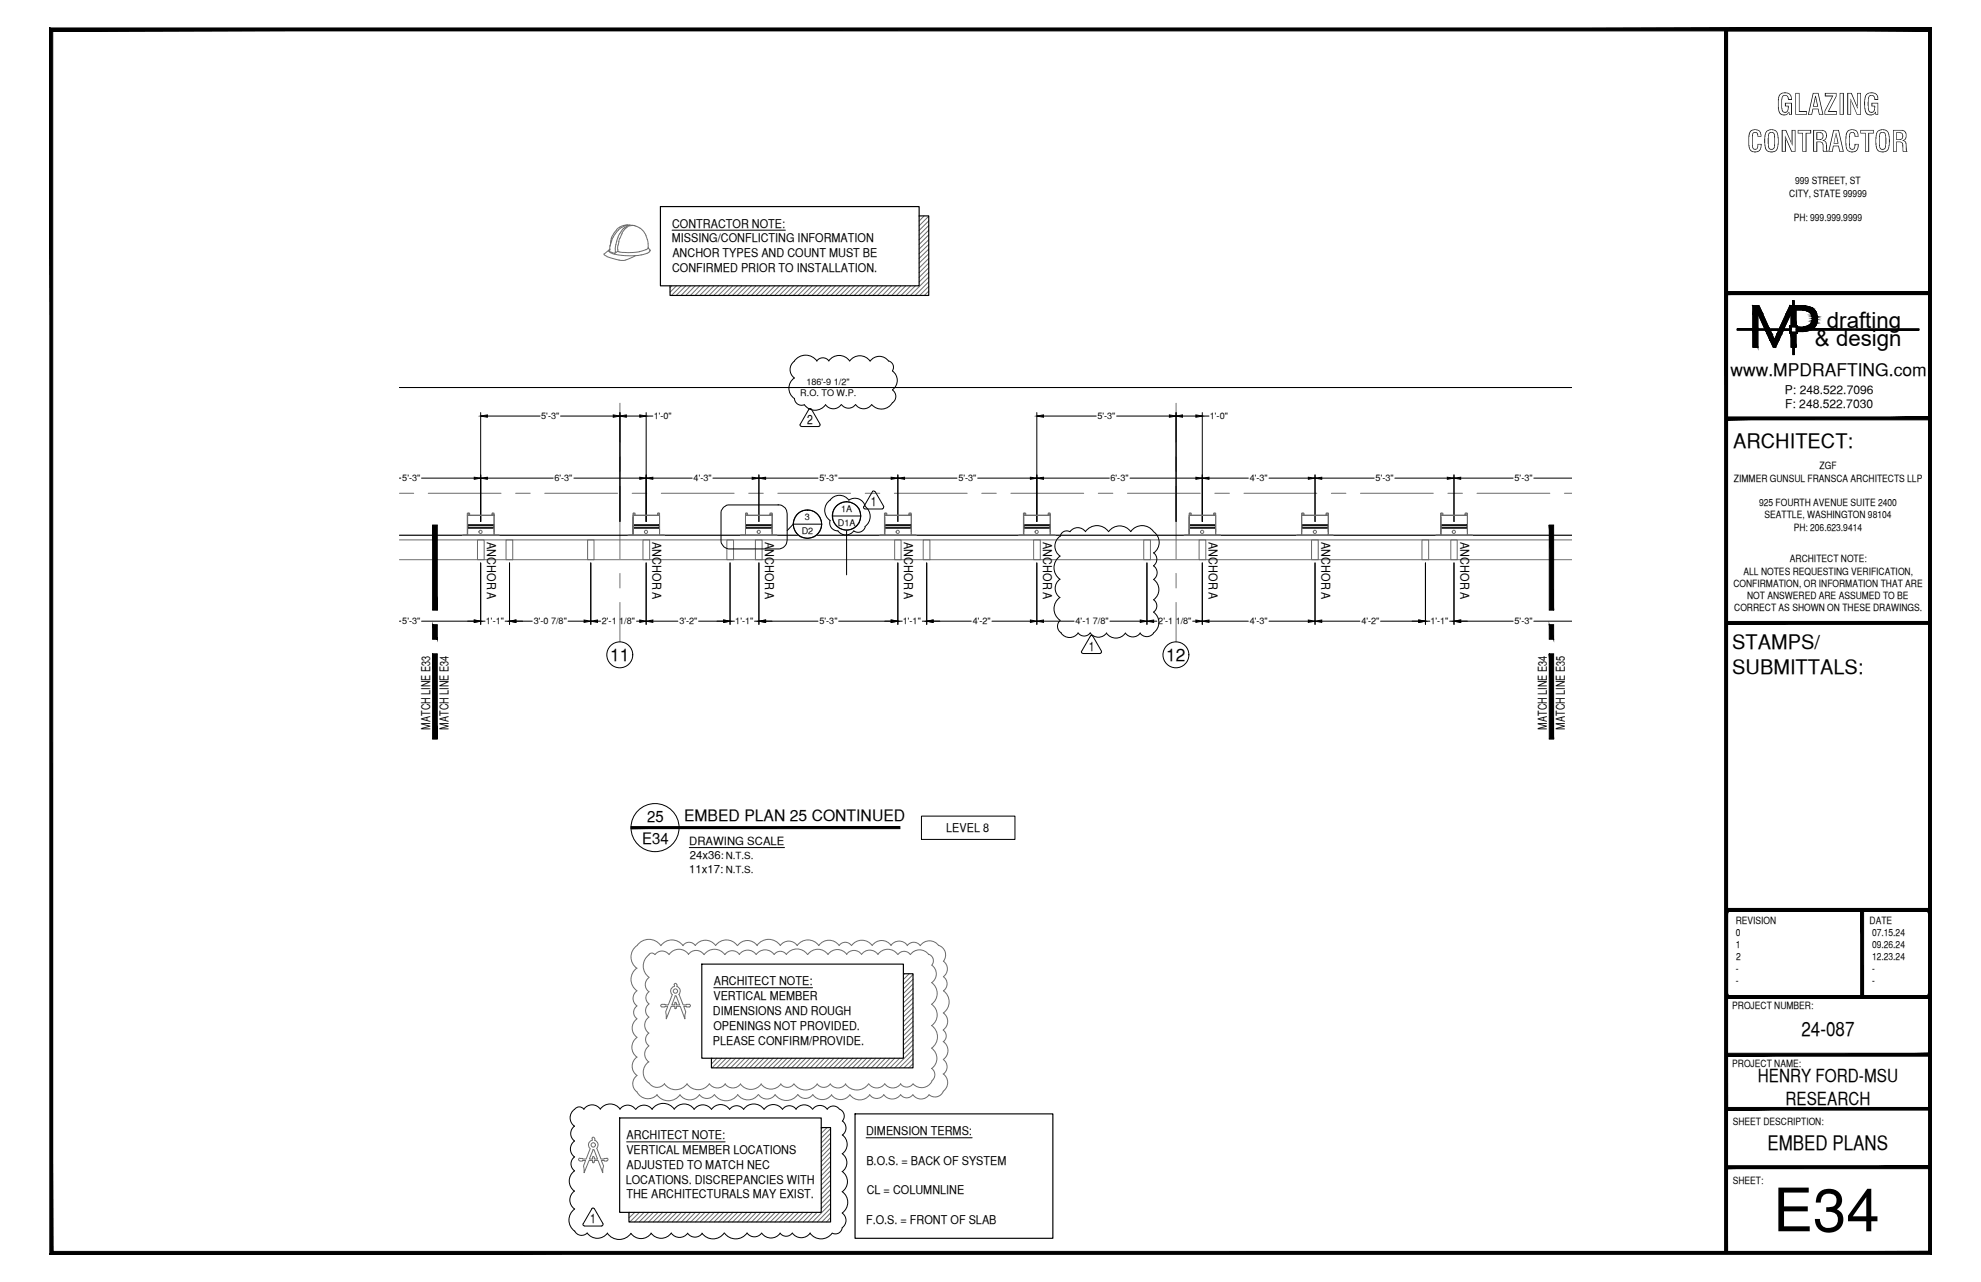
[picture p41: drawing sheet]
<svg xmlns="http://www.w3.org/2000/svg" width="432mm" height="279mm" viewBox="0 0 432 279" stroke-linecap="round" stroke-linejoin="round" font-family="sans-serif">
<defs><g id="words">
<text font-size="13.1" x="386.5" y="268.4">E34</text>
<g font-size="6.3">
<text x="387.2" y="25">GLAZING</text>
<text x="380.8" y="33.1">CONTRACTOR</text>
</g>
<g font-size="4.9">
<text x="398.2" y="71.5">drafting</text>
<text x="395.6" y="75.5">&amp; design</text>
</g>
<g font-size="4.4">
<text x="377.8" y="97.5">ARCHITECT:</text>
<text x="377.6" y="141.5">STAMPS/</text>
<text x="377.6" y="146.9">SUBMITTALS:</text>
<text x="392.7" y="225.8">24-087</text>
<text x="385.3" y="250.7">EMBED PLANS</text>
</g>
<g font-size="3.9">
<text x="383.2" y="235.9">HENRY FORD-MSU</text>
<text x="389.2" y="240.7">RESEARCH</text>
</g>
<g font-size="3.8">
<text x="377.2" y="82">www.MPDRAFTING.com</text>
<text x="133" y="144.1">11</text>
<text x="254.2" y="144.1">12</text>
</g>
<g font-size="3.4">
<text x="141.1" y="179.1">25</text>
<text x="149.1" y="178.9">EMBED PLAN 25 CONTINUED</text>
<text x="140" y="183.9">E34</text>
</g>
<g font-size="2.8">
<text x="176" y="92.3">2</text>
<text x="189.8" y="110.3">1</text>
<text x="237.3" y="141.8">1</text>
<text x="128.7" y="266.6">1</text>
</g>
<g font-size="2.6">
<text x="146.4" y="52.8">MISSING/CONFLICTING INFORMATION</text>
<text x="146.5" y="49.6">CONTRACTOR NOTE:</text>
<text x="146.5" y="59.3">CONFIRMED PRIOR TO INSTALLATION.</text>
<text x="146.6" y="56.1">ANCHOR TYPES AND COUNT MUST BE</text>
<text x="389.1" y="85.8">P: 248.522.7096</text>
<text x="389.1" y="89">F: 248.522.7030</text>
<text x="106.2" y="118.2" transform="rotate(90 106.2 118.2)">ANCHOR A</text>
<text x="142.2" y="118.2" transform="rotate(90 142.2 118.2)">ANCHOR A</text>
<text x="166.8" y="118.2" transform="rotate(90 166.8 118.2)">ANCHOR A</text>
<text x="197.1" y="118.2" transform="rotate(90 197.1 118.2)">ANCHOR A</text>
<text x="227.4" y="118.2" transform="rotate(90 227.4 118.2)">ANCHOR A</text>
<text x="263.5" y="118.2" transform="rotate(90 263.5 118.2)">ANCHOR A</text>
<text x="288" y="118.2" transform="rotate(90 288 118.2)">ANCHOR A</text>
<text x="318.3" y="118.2" transform="rotate(90 318.3 118.2)">ANCHOR A</text>
<text x="93.8" y="159" transform="rotate(-90 93.8 159)">MATCH LINE E33</text>
<text x="97.7" y="159" transform="rotate(-90 97.7 159)">MATCH LINE E34</text>
<text x="337.2" y="159" transform="rotate(-90 337.2 159)">MATCH LINE E34</text>
<text x="341.1" y="159" transform="rotate(-90 341.1 159)">MATCH LINE E35</text>
<text x="206.2" y="181.3">LEVEL 8</text>
<text x="155.6" y="214.7">ARCHITECT NOTE:</text>
<text x="155.4" y="221.2">DIMENSIONS AND ROUGH</text>
<text x="155.5" y="217.9">VERTICAL MEMBER</text>
<text x="155.4" y="227.6">PLEASE CONFIRM/PROVIDE.</text>
<text x="155.5" y="224.4">OPENINGS NOT PROVIDED.</text>
<text x="136.5" y="251.5">VERTICAL MEMBER LOCATIONS</text>
<text x="136.6" y="248.2">ARCHITECT NOTE:</text>
<text x="188.8" y="247.3">DIMENSION TERMS:</text>
<text x="136.4" y="257.9">LOCATIONS. DISCREPANCIES WITH</text>
<text x="136.6" y="254.7">ADJUSTED TO MATCH NEC</text>
<text x="188.8" y="253.8">B.O.S. = BACK OF SYSTEM</text>
<text x="136.5" y="261.2">THE ARCHITECTURALS MAY EXIST.</text>
<text x="188.9" y="260.2">CL = COLUMNLINE</text>
<text x="188.8" y="266.7">F.O.S. = FRONT OF SLAB</text>
</g>
<g font-size="2.5">
<text x="150.2" y="184.1">DRAWING SCALE</text>
<text x="150.2" y="190.2">11x17:</text>
<text x="150.4" y="187.1">24x36:</text>
</g>
<g font-size="2.2">
<text x="391.3" y="40.2">999 STREET, ST</text>
<text x="390" y="42.9">CITY, STATE 99999</text>
<text x="391" y="48.2">PH: 999.999.9999</text>
<text x="378" y="105">ZIMMER GUNSUL FRANSCA ARCHITECTS LLP</text>
<text x="396.6" y="102.3">ZGF</text>
<text x="383.4" y="110.3">925 FOURTH AVENUE SUITE 2400</text>
<text x="384.6" y="113">SEATTLE, WASHINGTON 98104</text>
<text x="391" y="115.6">PH: 206.623.9414</text>
<text x="380" y="125.2">ALL NOTES REQUESTING VERIFICATION,</text>
<text x="390.1" y="122.6">ARCHITECT NOTE:</text>
<text x="377.8" y="127.9">CONFIRMATION, OR INFORMATION THAT ARE</text>
<text x="380.8" y="130.6">NOT ANSWERED ARE ASSUMED TO BE</text>
<text x="378" y="133.2">CORRECT AS SHOWN ON THESE DRAWINGS.</text>
<text x="378.3" y="201.3">REVISION</text>
<text x="378.4" y="204">0</text>
<text x="407.5" y="201.3">DATE</text>
<text x="408" y="204">07.15.24</text>
<text x="378.3" y="206.6">1</text>
<text x="378.5" y="209.2">2</text>
<text x="408" y="206.6">09.26.24</text>
<text x="408" y="209.2">12.23.24</text>
<text x="378.4" y="211.9">-</text>
<text x="378.4" y="214.5">-</text>
<text x="408" y="211.9">-</text>
<text x="408" y="214.5">-</text>
<text x="377.6" y="219.9">PROJECT NUMBER:</text>
<text x="377.6" y="232.5">PROJECT NAME:</text>
<text x="377.7" y="245.2">SHEET DESCRIPTION:</text>
<text x="377.7" y="257.9">SHEET:</text>
</g>
<g font-size="2.1">
<text x="158.2" y="187.3">N.T.S.</text>
<text x="158.2" y="190.2">N.T.S.</text>
</g>
<g font-size="2">
<text x="175.8" y="83.9">186'-9 1/2&quot;</text>
<text x="174.4" y="86.4">R.O. TO W.P.</text>
<text x="118" y="91.4">5'-3&quot;</text>
<text x="142.5" y="91.4">1'-0&quot;</text>
<text x="239.2" y="91.4">5'-3&quot;</text>
<text x="263.7" y="91.4">1'-0&quot;</text>
<text x="87.7" y="104.9">5'-3&quot;</text>
<text x="120.8" y="104.9">6'-3&quot;</text>
<text x="151.2" y="104.9">4'-3&quot;</text>
<text x="178.6" y="104.9">5'-3&quot;</text>
<text x="208.9" y="104.9">5'-3&quot;</text>
<text x="242.1" y="104.9">6'-3&quot;</text>
<text x="272.4" y="104.9">4'-3&quot;</text>
<text x="299.8" y="104.9">5'-3&quot;</text>
<text x="330.1" y="104.9">5'-3&quot;</text>
<text x="175.5" y="113.4">3</text>
<text x="183.3" y="111.6">1A</text>
<text x="174.8" y="116.4">D2</text>
<text x="182.6" y="114.6">D1A</text>
<text x="87.7" y="136.1">5'-3&quot;</text>
<text x="105.9" y="136.1">1'-1&quot;</text>
<text x="116.3" y="136.1">3'-0 7/8&quot;</text>
<text x="131.2" y="136.1">2'-1 1/8&quot;</text>
<text x="148.1" y="136.1">3'-2&quot;</text>
<text x="160.3" y="136.1">1'-1&quot;</text>
<text x="178.6" y="136.1">5'-3&quot;</text>
<text x="196.8" y="136.1">1'-1&quot;</text>
<text x="212" y="136.1">4'-2&quot;</text>
<text x="234.4" y="136.1">4'-1 7/8&quot;</text>
<text x="252.5" y="136.1">2'-1 1/8&quot;</text>
<text x="272.4" y="136.1">4'-3&quot;</text>
<text x="296.7" y="136.1">4'-2&quot;</text>
<text x="311.8" y="136.1">1'-1&quot;</text>
<text x="330.1" y="136.1">5'-3&quot;</text>
</g>
</g></defs>
<!-- layer: GRID LINES -->
<g fill="none" stroke="#6c6c6c" stroke-width=".22">
<path d="M135.1 87.9v8.5M135.1 99.6v3.1M256.3 87.9v8.5M256.3 99.6v3.1M87.1 107.5h3.1M93.3 107.5h15.9M112.4 107.5h3.2M118.7 107.5h15.9M135.1 105.9v15.9M137.8 107.5h3.2M144.1 107.5h15.9M163.2 107.5h3.2"/>
<path d="M169.5 107.5h15.9M188.6 107.5h3.2M194.9 107.5h15.9M214 107.5h3.2M220.3 107.5h15.9M239.4 107.5h3.2M245.7 107.5h15.9M256.3 105.9v15.9M264.8 107.5h3.2M271.1 107.5h15.9M290.2 107.5h3.2M296.5 107.5h15.9"/>
<path d="M315.6 107.5h3.2M321.9 107.5h15.9M341 107.5h1.6M135.1 125v3.1M135.1 131.3v8.6M256.3 125v3.1M256.3 131.3v8.6"/>
</g>
<!-- layer: HEAVY_2 -->
<path d="M144 45h56.3v17.3h-56.3zM200.3 47.1h2.1v17.3h-56.4v-2.1M87.1 116.6h255.5M153 210.1h43.9v20.5h-43.9zM196.9 212.2h2.1v20.5h-43.9v-2.1M135.1 243.6h43.9v20.6h-43.9zM179 245.7h2v20.6h-43.9v-2.1M186.4 242.8h43.1v27.1h-43.1z" fill="none" stroke="#000" stroke-width=".25"/>
<!-- layer: SURROUNDING CONDITIONS -->
<g fill="none" stroke="#6c6c6c" stroke-width=".22">
<path d="M87.1 117.7h255.5M101.9 112.6v4h5.8v-4.3h-5.8v4.3M101.9 115.3v.6M102.1 112h.1M104.1 117.7h1.4v4.3h-1.4zM107.4 112h.1M107.7 116.6h1.1h-8h1.1v-4.8h.5v.5h-.5h5.8h-.4v-.5h.4v4.8h.4M107.7 115.3v.6M110.3 117.7h1.5v4.3h-1.5zM128.1 117.7h1.4v4.3h-1.4zM138 112.6v4h5.8v-4.3h-5.8v4.3M138 115.3v.6"/>
<path d="M138.2 112h.1M140.1 117.7h1.5v4.3h-1.5zM143.6 112h.1M143.8 116.6h1h-7.9h1.1v-4.8h.4v.5h-.4h5.8h-.5v-.5h.5v4.8h.4M143.8 115.3v.6M158.4 117.7h1.5v4.3h-1.5zM162.5 112.6v4h5.8v-4.3h-5.8v4.3M162.5 115.3v.6M162.8 112h.1M164.7 117.7h1.4v4.3h-1.4zM168.1 112h.1M168.3 115.3v.6"/>
<path d="M168.3 116.6h1.1h-8h1.1v-4.8h.4v.5h-.4h5.8h-.5v-.5h.5v4.8h.5M192.8 112.6v4h5.8v-4.3h-5.8v4.3M192.8 115.3v.6M193 112h.1M195 117.7h1.4v4.3h-1.4zM198.4 112h.1M198.6 116.6h1.1h-7.9h1v-4.8h.5v.5h-.5h5.8h-.5v-.5h.5v4.8h.5M198.6 115.3v.6M201.2 117.7h1.5v4.3h-1.5zM223.1 112.6v4h5.8v-4.3h-5.8v4.3M223.1 115.3v.6M223.3 112h.1"/>
<path d="M225.3 117.7h1.5v4.3h-1.5zM228.7 112h.1M228.9 116.6h1.1h-7.9h1v-4.8h.5v.5h-.5h5.8h-.4v-.5h.4v4.8h.5M228.9 115.3v.6M249.3 117.7h1.5v4.3h-1.5zM259.2 112.6v4h5.8v-4.3h-5.8v4.3M259.2 115.3v.6M259.4 112h.1M261.4 117.7h1.4v4.3h-1.4zM264.8 112h.1M265 116.6h1.1h-8h1.1v-4.8h.5v.5h-.5h5.8h-.5v-.5h.5v4.8h.5M265 115.3v.6"/>
<path d="M283.7 112.6v4h5.8v-4.3h-5.8v4.3M283.7 115.3v.6M284 112h.1M285.9 117.7h1.4v4.3h-1.4zM289.3 112h.1M289.5 115.3v.6M289.6 116.6h1h-8h1.1v-4.8h.5v.5h-.5h5.9h-.5v-.5h.5v4.8h.4M309.9 117.7h1.5v4.3h-1.5zM314.1 112.6v4h5.7v-4.3h-5.7v4.3M314.1 115.3v.6M314.3 112h.1M316.2 117.7h1.4v4.3h-1.4z"/>
<path d="M319.6 112h.1M319.8 116.6h1.1h-7.9h1v-4.8h.5v.5h-.5h5.8h-.5v-.5h.5v4.8h.5M319.8 115.3v.6M87.1 122h255.5M138.8 211a3 3 0 0 0 0 4.9M138.8 219.3a1.68 1.68 0 0 0 0 2.7M138.8 215.9a2 2 0 0 0 0 3.3M141.4 208l.7-.3 .6 .3M141.5 213.1a1.87 1.87 0 0 0 0 3 1.63 1.63 0 0 0 0 2.7M141.5 218.8a1.75 1.75 0 0 0 0 2.9M141.5 208.1a3 3 0 0 0 0 4.9M142.8 208.1a1.87 1.87 0 0 1 3 0"/>
<path d="M145.9 208a2.57 2.57 0 0 1 4.2 0M148.9 206.1a2.95 2.95 0 0 0-4.9 0 3.1 3.1 0 0 0-5.1 0 3 3 0 0 0-.1 4.9M148.9 206a1.62 1.62 0 0 1 2.6 0M150 208a2.06 2.06 0 0 1 3.4 0M151.6 206.1a2.68 2.68 0 0 1 4.4 0 2.89 2.89 0 0 1 4.7 0M153.5 208.1a2.76 2.76 0 0 1 4.5 0M158 208a1.94 1.94 0 0 1 3.2 0M160.8 206.1a2.64 2.64 0 0 1 4.3 0M161.1 208a2.25 2.25 0 0 1 3.7 0M164.8 208a2.38 2.38 0 0 1 3.9 0M165 206a3.1 3.1 0 0 1 5.1 0M168.8 208a1.62 1.62 0 0 1 2.6 0"/>
<path d="M171.4 208a2.83 2.83 0 0 1 4.6 0M176.1 208a2.7 2.7 0 0 1 4.4 0M180.5 208a2.51 2.51 0 0 1 4.1 0M182.9 206.1a2.7 2.7 0 0 0-4.4 0 2.9 2.9 0 0 0-4.7 0 2.22 2.22 0 0 0-3.7 0M182.9 206a1.62 1.62 0 0 1 2.7 0M184.5 208a1.98 1.98 0 0 1 3.3 0 2.18 2.18 0 0 1 3.6 0 2.64 2.64 0 0 1 4.3 0M185.6 206.1a2.76 2.76 0 0 1 4.5 0M195.7 208a1.62 1.62 0 0 1 2.7 0M197.8 206a2.19 2.19 0 0 0-3.6 0 2.48 2.48 0 0 0-4.1 0M198.4 208.1a2.44 2.44 0 0 1 4 0M202.5 208a1.49 1.49 0 0 1 .6 2.4 2.32 2.32 0 0 1 0 3.7M203 214.1a2.89 2.89 0 0 1 0 4.8"/>
<path d="M203.1 218.9a2.83 2.83 0 0 1 0 4.6M204.6 206.1a2.44 2.44 0 0 0-4 0 1.76 1.76 0 0 0-2.9 0M204.6 206a2.19 2.19 0 0 1 1 3.5M205.6 209.5a2.06 2.06 0 0 1 0 3.4M205.6 215.9a2.93 2.93 0 0 1 0 4.9 2.25 2.25 0 0 1 0 3.6M205.6 212.9a1.87 1.87 0 0 1 0 3M138.8 222.1a2.44 2.44 0 0 0 0 4M138.9 226.1a2.64 2.64 0 0 0 0 4.3 2.4 2.4 0 0 0-.1 4 2.22 2.22 0 0 0 .1 3.6M138.9 238a2.7 2.7 0 0 0 4.3 .6M141.4 231.4a2.83 2.83 0 0 0 0 4.6M141.4 221.7a2.13 2.13 0 0 0 0 3.5 1.67 1.67 0 0 0 0 2.7M141.4 228a2.13 2.13 0 0 0 0 3.5"/>
<path d="M141.5 236a2.06 2.06 0 0 0 3.4 .2M143.2 238.6a3.1 3.1 0 0 0 5 0M144.8 236.2a3 3 0 0 0 5 0 2.94 2.94 0 0 0 4.8 0M148.2 238.6a2.57 2.57 0 0 0 4.2 0M152.4 238.5a2 2 0 0 0 3.3 0 3.1 3.1 0 0 0 5.1 .1M154.6 236.2a2.13 2.13 0 0 0 3.5 0M158 236.2a2.06 2.06 0 0 0 3.4 0 2.73 2.73 0 0 0 4.5 0M160.8 238.5a2.76 2.76 0 0 0 4.5 0M165.4 238.6a2.19 2.19 0 0 0 3.6 0M165.9 236.2a2.64 2.64 0 0 0 4.3 0M170.2 236.2a1.75 1.75 0 0 0 2.8 0M177.2 238.6a2.51 2.51 0 0 0 4.1 0"/>
<path d="M177.2 238.5a2.03 2.03 0 0 1-3.3 .1 3 3 0 0 1-5 0M181.2 238.6a2.44 2.44 0 0 0 4 0M184.3 236.2a3.1 3.1 0 0 0 5 0M184.3 236.2a2.06 2.06 0 0 1-3.3 0 1.73 1.73 0 0 1-2.9 0 3.1 3.1 0 0 1-5 0M185.3 238.6a2.64 2.64 0 0 0 4.3 0M189.4 236.2a2.13 2.13 0 0 0 3.4 0 2.13 2.13 0 0 0 3.5 0M189.6 238.6a1.87 1.87 0 0 0 3 0M192.6 238.6a2.25 2.25 0 0 0 3.7 0 1.61 1.61 0 0 0 2.7 0M196.3 236.2a1.68 1.68 0 0 0 2.7 0M199 238.6a2.13 2.13 0 0 0 3.5 0M203.1 223.5a3 3 0 0 1 0 5 2.66 2.66 0 0 1 0 4.3 1.68 1.68 0 0 1 0 2.8M203.1 235.7a2.51 2.51 0 0 1-4 .6"/>
<path d="M205.6 234a2.32 2.32 0 0 1 0 3.8M205.6 224.5a1.56 1.56 0 0 1 0 2.5M205.6 237.9a1.94 1.94 0 0 1-3.1 .7M205.6 230.9a1.94 1.94 0 0 1 0 3.2M205.6 227a2.38 2.38 0 0 1 0 3.9"/>
<circle cx="104.7" cy="115.9" r=".35"/>
<circle cx="140.8" cy="115.9" r=".35"/>
<circle cx="165.4" cy="115.9" r=".35"/>
<circle cx="195.7" cy="115.9" r=".35"/>
<circle cx="226" cy="115.9" r=".35"/>
<circle cx="262" cy="115.9" r=".35"/>
<circle cx="286.6" cy="115.9" r=".35"/>
<circle cx="316.9" cy="115.9" r=".35"/>
</g>
<!-- layer: DIM -->
<g fill="none" stroke="#000" stroke-width=".22">
<path d="M87.1 84.5h255.5M104.8 89.9v23.8M106.2 90.7h11.5M122.2 90.7h11.5M135.1 89.9v23.8M136.5 90.7h2.9M140.8 89.9v23.8M140.8 90.7h1.5M174.3 84.5h-87.2h255.5h-155.7M226 89.9v23.8M227.5 90.7h11.5M243.4 90.7h11.5"/>
<path d="M256.3 89.9v23.8M257.7 90.7h3M262.1 89.9v23.8M262.1 90.7h1.4M87.1 104.2h.3M91.9 104.2h11.5M106.2 104.2h14.4M125.1 104.2h14.3M142.3 104.2h8.6M155.4 104.2h8.6M165.4 103.5v10.2M166.9 104.2h11.4"/>
<path d="M182.8 104.2h11.4M195.7 103.5v10.2M197.2 104.2h11.4M213.1 104.2h11.5M227.5 104.2h14.3M246.3 104.2h14.4M263.5 104.2h8.6M276.6 104.2h8.6M286.6 103.5v10.2M288.1 104.2h11.4M304 104.2h11.5M316.9 103.5v10.2"/>
<path d="M318.4 104.2h11.4M334.3 104.2h8.3M87.1 135.4h.3M91.9 135.4h11.5M104.8 135.4h.9M104.8 122.7v13.4M110.1 135.4h1M111.1 122.7v13.4M112.5 135.4h3.5M123.8 135.4h3.5M128.8 122.7v13.4M130.2 135.4h.7"/>
<path d="M138.7 135.4h.7M140.8 122.7v13.4M142.3 135.4h5.5M152.3 135.4h5.4M159.1 135.4h1M159.1 122.7v13.4M164.5 135.4h.9M165.4 122.7v13.4M166.9 135.4h11.4M182.8 135.4h11.4M195.7 135.4h1M195.7 122.7v13.4"/>
<path d="M201 135.4h1M202 122.7v13.4M203.4 135.4h8.3M216.2 135.4h8.4M226 122.7v13.4M227.5 135.4h6.6M241.9 135.4h6.6M250 122.7v13.4M251.5 135.4h.7M260 135.4h.7M262.1 122.7v13.4M263.5 135.4h8.6"/>
<path d="M276.6 135.4h8.6M286.6 122.7v13.4M288.1 135.4h8.3M300.9 135.4h8.3M310.7 135.4h1M310.7 122.7v13.4M316 135.4h.9M316.9 122.7v13.4M318.4 135.4h11.4M334.3 135.4h8.3"/>
</g>
<g fill="#000" stroke="#000" stroke-width=".22">
<path d="M104.8 90.7l1.4-.3v.5zM133.7 90.4l1.4 .3-1.4 .2zM135.1 90.7l1.4-.3v.5zM139.4 90.4l1.4 .3-1.4 .2zM226 90.7l1.5-.3v.5zM254.9 90.4l1.4 .3-1.4 .2zM256.3 90.7l1.4-.3v.5zM260.7 90.4l1.4 .3-1.4 .2zM103.4 104l1.4 .2-1.4 .3zM104.8 104.2l1.4-.2v.5zM139.4 104l1.4 .2-1.4 .3zM140.8 104.2l1.5-.2v.5z"/>
<path d="M164 104l1.4 .2-1.4 .3zM165.4 104.2l1.5-.2v.5zM194.2 104l1.5 .2-1.5 .3zM195.7 104.2l1.5-.2v.5zM224.6 104l1.4 .2-1.4 .3zM226 104.2l1.5-.2v.5zM260.7 104l1.4 .2-1.4 .3zM262.1 104.2l1.4-.2v.5zM285.2 104l1.4 .2-1.4 .3zM286.6 104.2l1.5-.2v.5zM315.5 104l1.4 .2-1.4 .3zM316.9 104.2l1.5-.2v.5z"/>
<path d="M103.4 135.1l1.4 .3-1.4 .2zM111.1 135.4l1.4-.3v.5zM127.3 135.1l1.5 .3-1.5 .2zM128.8 135.4l1.4-.3v.5zM139.4 135.1l1.4 .3-1.4 .2zM140.8 135.4l1.5-.3v.5zM157.7 135.1l1.4 .3-1.4 .2zM165.4 135.4l1.5-.3v.5zM194.2 135.1l1.5 .3-1.5 .2zM202 135.4l1.4-.3v.5zM224.6 135.1l1.4 .3-1.4 .2zM226 135.4l1.5-.3v.5z"/>
<path d="M248.5 135.1l1.5 .3-1.5 .2zM250 135.4l1.5-.3v.5zM260.7 135.1l1.4 .3-1.4 .2zM262.1 135.4l1.4-.3v.5zM285.2 135.1l1.4 .3-1.4 .2zM286.6 135.4l1.5-.3v.5zM309.2 135.1l1.5 .3-1.5 .2zM316.9 135.4l1.5-.3v.5z"/>
</g>
<!-- layer: GRID LINES -->
<g fill="none" stroke="#000" stroke-width=".22">
<circle cx="135.1" cy="142.7" r="2.83"/>
<circle cx="256.3" cy="142.7" r="2.83"/>
</g>
<!-- layer: MEDIUM_2 -->
<g fill="#000" stroke="#000" stroke-width=".22">
<path d="M94.3 114.4l1 18.6v-18.6zM94.3 114.4l1 18.6h-1z"/>
<path d="M337.7 114.4l.9 18.6v-18.6zM337.7 114.4l.9 18.6h-.9z"/>
<path d="M94.3 136.1l1 3.2v-3.2zM94.3 136.1l1 3.2h-1z"/>
<path d="M337.7 136.1l.9 3.2v-3.2zM337.7 136.1l.9 3.2h-.9z"/>
<path d="M94.3 142.5l1 18.5v-18.5zM94.3 142.5l1 18.5h-1z"/>
<path d="M337.7 142.5l.9 18.5v-18.5zM337.7 142.5l.9 18.5h-.9z"/>
</g>
<path d="M94.3 161h1M337.7 161h.9M150.2 184.7h20.8" fill="none" stroke="#000" stroke-width=".22"/>
<!-- layer: SYMBOLS -->
<path d="M137.5 180.1v.5l58.7-.5zM137.5 180.6l58.7-.5v.5z" fill="#000" stroke="#000" stroke-width=".22"/>
<g fill="none" stroke="#000" stroke-width=".22">
<path d="M157.6 110.7l.2-.2a1.41 1.41 0 0 1 1.3-.5h10.5a1.93 1.93 0 0 1 2 2v5.7a1.93 1.93 0 0 1-2 1.9h-10.5a1.84 1.84 0 0 1-1.9-1.9v-5.7a1.41 1.41 0 0 1 .4-1.3zM172.9 114.2h6.2M172.9 114.2l-1.3 1.4M181.5 112.5h6.1M184.5 115.5v9.8"/>
<circle cx="176" cy="114.2" r="3.1"/>
<circle cx="176" cy="114.3" r="3.1"/>
<circle cx="184.5" cy="112.4" r="3.1"/>
<circle cx="184.6" cy="112.5" r="3.1"/>
<circle cx="142.8" cy="180.4" r="5.2"/>
</g>
<!-- layer: NOTES -->
<path d="M146.5 50.2h24.7M200.9 177.9h20.3v5h-20.3zM155.6 215.3h21.5M136.6 248.9h21.5M188.8 248h23.1" fill="none" stroke="#000" stroke-width=".22"/>
<!-- layer: LIGHT_1 -->
<g fill="none" stroke="#6c6c6c" stroke-width=".22">
<path d="M131.7 55.3v.2M131.7 55.5l.6 .4M132.3 55.9l2.7 .8M132.7 54.5v.2M132.7 54.7l.5 .4 .7 .3M133 54.3l-1.2 1M133.1 52.9l-.1 .7M133.4 52.4l-.5 2M133.5 51.3l-.4 1.6M133.9 55.4l2.1 .3h2.4M134.1 54.3v.5M134.2 50.9l-.9 1.5"/>
<path d="M134.2 54.8l-.2 .4M134.2 53.3l-.1 1M134.4 52.6l-.1 .7M134.4 50.1l-.9 1.3M134.5 54.8h.4M134.7 54.4v.3l-.7 .5-1.2-.4 .2-.4M134.7 53.4l-.1 1M134.8 50.1l-.6 .8M134.9 54.9l1 .1M134.9 52.6l-.1 .8M134.9 56.7h1.4M135.1 50.9l-.7 1.7"/>
<path d="M135.1 51.9l-.2 .8M135.1 49.5l-.7 .5M135.5 49.6l-.7 .5M135.5 50.3l-.4 .7M135.6 50.8l-.4 1.1M135.9 50.3l-.3 .5M136 49.1l-.9 .4M136 49.1l.8-.1-.7 .2M136.2 49.2l-.7 .4M136.2 49.9l-.3 .4M136.3 49.5l-.8 .7M136.4 49.7l-.2 .2"/>
<path d="M136.6 49.3l-.3 .2M136.8 49.1h1l.8 .2M136.8 49.4l-.4 .3M137.3 49.2l-.5 .2M137.3 49l-.8 .3M137.6 49.2h-.3M138.1 49.2h-.5M138.1 49.1l.3 .1M138.5 55.8l-2.2 .9M138.7 49.3l.7 .4M139.4 54.9l-1.8 .1h-1.7M139.4 49.7l.8 .7 .6 1"/>
<path d="M139.8 55.5l-1.4 .2M140.8 54.4l-1.5 .4M140.8 51.4l.3 .8M141.1 55.2l-1.3 .4M141.1 52.1l.2 1M141.1 54.2l-.3 .3M141.3 53.1v.9M141.3 54l.1 .2M141.3 54l-.1 .2M141.4 54.2l.2 .2M141.6 54.5h.1M141.7 54.5v.1"/>
<path d="M141.7 54.7l-.6 .5M141.7 54.6v.1M200.4 47.1l-.1 .1M201.4 47.1l-1.1 1.1M202.4 47.1l-2.1 2.1M202.4 48.1l-2.1 2.1M202.4 49.1l-2.1 2.1M202.4 50.2l-2.1 2.1M202.4 51.2l-2.1 2.1M202.4 52.3l-2.1 2M202.4 53.3l-2.1 2M202.4 54.3l-2.1 2"/>
<path d="M202.4 55.3l-2.1 2M202.4 56.3l-2.1 2.1M202.4 57.3l-2.1 2.1M202.4 58.4l-2.1 2.1M202.4 59.4l-2.1 2.1M146.4 62.3l-.4 .4M147.4 62.3l-1.4 1.4M148.5 62.3l-2.1 2.1M149.5 62.3l-2.1 2.1M150.5 62.3l-2 2.1M151.5 62.3l-2 2.1M152.5 62.3l-2 2.1"/>
<path d="M153.5 62.3l-2 2.1M154.6 62.3l-2.1 2.1M155.6 62.3l-2.1 2.1M156.7 62.3l-2.1 2.1M157.7 62.3l-2.1 2.1M158.7 62.3l-2.1 2.1M159.7 62.3l-2.1 2.1M160.7 62.3l-2.1 2.1M161.7 62.3l-2.1 2.1M162.8 62.3l-2.1 2.1M163.8 62.3l-2.1 2.1M164.8 62.3l-2 2.1"/>
<path d="M165.8 62.3l-2 2.1M166.8 62.3l-2 2.1M167.8 62.3l-2 2.1M168.9 62.3l-2.1 2.1M169.9 62.3l-2.1 2.1M170.9 62.3l-2.1 2.1M172 62.3l-2.1 2.1M173 62.3l-2.1 2.1M174 62.3l-2.1 2.1M175 62.3l-2.1 2.1M176 62.3l-2.1 2.1M177 62.3l-2.1 2.1"/>
<path d="M178.1 62.3l-2.1 2.1M179.1 62.3l-2.1 2.1M180.1 62.3l-2 2.1M181.1 62.3l-2 2.1M182.1 62.3l-2 2.1M183.2 62.3l-2.1 2.1M184.2 62.3l-2.1 2.1M185.2 62.3l-2.1 2.1M186.2 62.3l-2.1 2.1M187.3 62.3l-2.1 2.1M188.3 62.3l-2.1 2.1M189.3 62.3l-2.1 2.1"/>
<path d="M190.3 62.3l-2.1 2.1M191.3 62.3l-2.1 2.1M192.3 62.3l-2.1 2.1M193.4 62.3l-2.1 2.1M194.4 62.3l-2.1 2.1M195.4 62.3l-2 2.1M196.4 62.3l-2 2.1M197.4 62.3l-2 2.1M198.5 62.3l-2.1 2.1M199.5 62.3l-2.1 2.1M202.4 60.4l-4 4M202.4 61.4l-2.9 3"/>
<path d="M202.4 62.4l-1.9 2M202.4 63.4l-.9 1M144.3 218.9l-.3 .3 .3 .3M144.3 219.5l1.2-.2-.4 1.2 .1 1.6 1.1-2.8h.8v.4M146.6 216.7l-.9 2.3-1.4-.1M146.9 215a1.05 1.05 0 0 0-.4 1.7M146.9 214.6l.3-.3 .3 .3M147 214.6v.4M147.1 218.6l.1-.2 .2 .2M147.1 219.7l.1 .1 .2-.1M147.1 217h.2M147.2 217l-.8 2h.7v-.4"/>
<path d="M147.4 217l.7 2h-.7v-.4M147.5 215a1.05 1.05 0 0 1 .5 1.7M147.6 214.6v.4M148 216.7l.9 2.3 1.3-.1 .3 .3-.3 .3-1.2-.2 .5 1.2-.2 1.6-1-2.8h-.9v.4M197.2 212.2l-.3 .3M198.2 212.2l-1.3 1.3M199 212.4l-2.1 2.1M199 213.4l-2.1 2.1M199 214.4l-2.1 2.1M199 215.5l-2.1 2.1M199 216.5l-2.1 2.1M199 217.6l-2.1 2"/>
<path d="M199 218.6l-2.1 2M199 219.6l-2.1 2M155.3 230.6l-.2 .3M156.3 230.6l-1.2 1.3M157.3 230.6l-2.1 2.1M158.3 230.6l-2.1 2.1M159.3 230.6l-2.1 2.1M160.3 230.6l-2.1 2.1M161.4 230.6l-2.1 2.1M162.4 230.6l-2.1 2.1M163.4 230.6l-2 2.1M164.4 230.6l-2 2.1"/>
<path d="M165.4 230.6l-2 2.1M166.5 230.6l-2.1 2.1M167.5 230.6l-2.1 2.1M168.5 230.6l-2.1 2.1M169.5 230.6l-2.1 2.1M170.6 230.6l-2.1 2.1M171.6 230.6l-2.1 2.1M172.6 230.6l-2.1 2.1M173.6 230.6l-2.1 2.1M174.6 230.6l-2.1 2.1M175.6 230.6l-2.1 2.1M176.7 230.6l-2.1 2.1"/>
<path d="M177.7 230.6l-2.1 2.1M178.7 230.6l-2 2.1M179.7 230.6l-2 2.1M180.7 230.6l-2 2.1M181.8 230.6l-2.1 2.1M182.8 230.6l-2.1 2.1M183.8 230.6l-2.1 2.1M184.8 230.6l-2 2.1M185.9 230.6l-2.1 2.1M186.9 230.6l-2.1 2.1M187.9 230.6l-2.1 2.1M188.9 230.6l-2.1 2.1"/>
<path d="M189.9 230.6l-2.1 2.1M190.9 230.6l-2.1 2.1M192 230.6l-2.1 2.1M193 230.6l-2.1 2.1M194 230.6l-2 2.1M195 230.6l-2 2.1M196.1 230.6l-2.1 2.1M199 220.6l-2.1 2.1M199 221.6l-2.1 2.1M199 222.6l-2.1 2.1M199 223.6l-2.1 2.1M199 224.7l-2.1 2.1"/>
<path d="M199 225.7l-2.1 2.1M199 226.7l-2.1 2.1M199 227.7l-2.1 2.1M199 228.7l-4 4M199 229.7l-3 3M199 230.8l-2 1.9M199 231.8l-.9 .9M126.4 252.4l-.3 .3 .3 .3M126.4 253l1.2-.1-.4 1.2 .1 1.5 1.1-2.7h.8v.5l.3-.1M128.7 250.3l-.9 2.3-1.4-.1M129 248.5a1.05 1.05 0 0 0-.4 1.8M129 248.1l.3-.3 .3 .3"/>
<path d="M129.1 248.2v.3M129.2 252.2l.1-.2 .2 .2M129.2 250.6h.2M129.3 250.6l-.8 2h.7v-.4M129.5 250.6l.7 2h-.7v-.4M129.6 248.5a1.05 1.05 0 0 1 .5 1.8M129.7 248.2v.3M130.1 250.3l.9 2.3 1.3-.1M132.2 252.4l.3 .3-.3 .3M132.3 253l-1.2-.1 .5 1.2-.2 1.5-1-2.7h-.9v.4M179.3 245.7l-.3 .3M180.3 245.7l-1.3 1.3"/>
<path d="M181 246l-2 2M181 247l-2 2.1M181 248l-2 2.1M181 249l-2 2.1M181 250.1l-2 2.1M181 251.1l-2 2.1M181 252.1l-2 2.1M181 253.1l-2 2.1M181 254.1l-2 2.1M181 255.1l-2 2.1M181 256.2l-2 2.1M181 257.2l-2 2.1"/>
<path d="M181 258.3l-2 2M181 259.3l-2 2M137.3 264.2l-.2 .2M138.4 264.2l-1.3 1.2M139.4 264.2l-2.1 2.1M140.4 264.2l-2.1 2.1M141.4 264.2l-2.1 2.1M142.4 264.2l-2.1 2.1M143.4 264.2l-2 2.1M144.5 264.2l-2.1 2.1M145.5 264.2l-2.1 2.1M146.5 264.2l-2.1 2.1"/>
<path d="M147.5 264.2l-2.1 2.1M148.5 264.2l-2 2.1M149.5 264.2l-2 2.1M150.6 264.2l-2.1 2.1M151.6 264.2l-2.1 2.1M152.7 264.2l-2.1 2.1M153.7 264.2l-2.1 2.1M154.7 264.2l-2.1 2.1M155.7 264.2l-2.1 2.1M156.7 264.2l-2.1 2.1M157.7 264.2l-2.1 2.1M158.7 264.2l-2 2.1"/>
<path d="M159.8 264.2l-2.1 2.1M160.8 264.2l-2.1 2.1M161.8 264.2l-2.1 2.1M162.8 264.2l-2 2.1M163.8 264.2l-2 2.1M164.8 264.2l-2 2.1M165.9 264.2l-2.1 2.1M166.9 264.2l-2.1 2.1M168 264.2l-2.1 2.1M169 264.2l-2.1 2.1M170 264.2l-2.1 2.1M171 264.2l-2.1 2.1"/>
<path d="M172 264.2l-2.1 2.1M173 264.2l-2.1 2.1M174.1 264.2l-2.1 2.1M175.1 264.2l-2.1 2.1M176.1 264.2l-2.1 2.1M177.1 264.2l-2 2.1M178.1 264.2l-2 2.1M181 260.3l-2 2M181 261.3l-2 2.1M181 262.3l-3.9 4M181 263.3l-2.9 3M181 264.4l-1.9 1.9"/>
<path d="M181 265.4l-.9 .9"/>
<circle cx="147.2" cy="216" r=".48"/>
<circle cx="129.3" cy="249.5" r=".48"/>
</g>
<!-- layer: Schiene -->
<g fill="none" stroke="#000" stroke-width=".22">
<path d="M102 114.4h5.6v.7h-5.6zM102 114.9h5.6M102 114.6h5.6M138 114.4h5.7v.7h-5.7zM138 114.9h5.7M138 114.6h5.7M162.6 114.4h5.7v.7h-5.7zM162.6 114.9h5.7M162.6 114.6h5.7M192.8 114.4h5.8v.7h-5.8zM192.8 114.9h5.8M192.8 114.6h5.8"/>
<path d="M223.2 114.4h5.7v.7h-5.7zM223.2 114.9h5.7M223.2 114.6h5.7M259.3 114.4h5.6v.7h-5.6zM259.3 114.9h5.6M259.3 114.6h5.6M283.8 114.4h5.7v.7h-5.7zM283.8 114.9h5.7M283.8 114.6h5.7M314.1 114.4h5.7v.7h-5.7zM314.1 114.9h5.7M314.1 114.6h5.7"/>
</g>
<!-- layer: SYMBOLS -->
<path d="M176 111.2l.8 .1M184.5 109.3l.9 .2" fill="none" stroke="#fff" stroke-width=".22"/>
<g fill="#fff" stroke="#fff" stroke-width=".22">
<path d="M174.4 117l1.6 .3zM174.4 117l2.4 .2-.8 .1zM173.8 116.5l.6 .5 2.4 .2zM173.8 116.5l3.7 .5-.7 .2zM173.4 115.8l.4 .7 3.7 .5zM173.4 115.8l4.8 .7-.7 .5zM173 115.1l.4 .7 4.8 .7zM173 115.1l5.7 .7-.5 .7zM172.9 114.2l.1 .9 5.7 .7zM172.9 114.2l6.1 .9-.3 .7zM173 113.5l-.1 .7 6.1 .9zM173 113.5l6.1 .7-.1 .9zM173.4 112.7l-.4 .8 6.1 .7zM173.4 112.7l5.6 .8 .1 .7zM173.8 112.1l-.4 .6 5.6 .8zM173.8 112.1l4.9 .6 .3 .8zM173.8 112.1l4.9 .6-4.3-1.1zM174.4 111.6l3.8 .5 .5 .6zM174.4 111.6l3.8 .5-3-.8zM175.2 111.3l2.3 .3 .7 .5zM175.2 111.3l2.3 .3-1.5-.4zM176 111.2l.8 .1 .7 .3z"/>
<path d="M183 115.1l1.5 .5zM183 115.1l2.4 .3-.9 .2zM182.4 114.6l.6 .5 2.4 .3zM182.4 114.6l3.7 .5-.7 .3zM181.9 114l.5 .6 3.7 .5zM181.9 114l4.9 .6-.7 .5zM181.5 113.2l.4 .8 4.9 .6zM181.5 113.2l5.8 .8-.5 .6zM181.5 112.5v.7l5.8 .8zM181.5 112.5l6 .7-.2 .8zM181.5 111.6v.9l6 .7zM181.5 111.6l6.1 .9-.1 .7zM181.9 110.9l-.4 .7 6.1 .9zM181.9 110.9l5.6 .7 .1 .9zM182.4 110.2l-.5 .7 5.6 .7zM182.4 110.2l4.9 .7 .2 .7zM182.4 110.2l4.9 .7-4.3-1.1zM183 109.8l3.8 .4 .5 .7zM183 109.8l3.8 .4-3-.7zM183.8 109.5l2.3 .3 .7 .4zM183.8 109.5l2.3 .3-1.6-.5zM184.5 109.3l1.6 .5z"/>
</g>
<!-- layer: 2ND RESVISIONS -->
<g fill="none" stroke="#000" stroke-width=".22">
<path d="M173.1 78.7a3 3 0 0 1 5 0M173.2 78.7a2.25 2.25 0 0 0 0 3.7M178 78.7a1.62 1.62 0 0 1 2.7 0M180.6 78.6a2.76 2.76 0 0 1 4.6 0M185.2 78.7a2.7 2.7 0 0 1 4.4 0M189.7 78.7a2.44 2.44 0 0 1 4 0M193.7 78.7a1.43 1.43 0 0 1 .8 2.1M173.1 82.4a2.7 2.7 0 0 0 0 4.4M173.2 86.8a1.56 1.56 0 0 0 2.1 1.4 2.86 2.86 0 0 0 4.7 0 2.05 2.05 0 0 0 3.3 0M174.7 92.9l-.3-.1v-.3l1.9-3.3 .3-.2 .2 .2 1.9 3.3v.3l-.2 .1M174.7 93h3.8M183.4 88.2a1.87 1.87 0 0 0 3.1 0"/>
<path d="M186.5 88.2a2.13 2.13 0 0 0 3.5 0M194.5 80.8a2.51 2.51 0 0 1 0 4.2M194.5 87.7a2.76 2.76 0 0 1-4.5 .5M194.5 85a1.68 1.68 0 0 1 0 2.8"/>
</g>
<!-- layer: 1ST REVISIONS -->
<g fill="none" stroke="#000" stroke-width=".22">
<path d="M180.9 109a2.7 2.7 0 0 0 0 4.4M180.9 109a2.51 2.51 0 0 1 4.1 0M180.9 113.4a1.75 1.75 0 0 0 1.7 2.3 2.14 2.14 0 0 0 3.5 0M185 109a2.32 2.32 0 0 1 3.6 1.3M188.3 110.4v.3l.2 .2M188.5 110.3a2.7 2.7 0 0 1 0 4.5M188.5 110.9h3.8M188.6 114.8a1.62 1.62 0 0 1-2.5 .9M190.7 107.1l-.3-.1-.2 .1-1.9 3.3M190.8 107.1l1.9 3.3M192.6 110.4v.3l-.3 .2M231.1 116.9a2.64 2.64 0 0 0 0 4.3 3.1 3.1 0 0 0 0 5.1 2.42 2.42 0 0 0-.1 3.9 2.98 2.98 0 0 0 0 5"/>
<path d="M233.2 115.9a1.43 1.43 0 0 0-2.1 1M251.4 115.8a3 3 0 0 0-4.9 0 2.98 2.98 0 0 0-4.9 .1 3.1 3.1 0 0 0-5 0 2.05 2.05 0 0 0-3.4 0M251.5 115.9a2.83 2.83 0 0 1 0 4.6M231.1 135.2a1.68 1.68 0 0 0 .3 2.8M231.3 138a2.25 2.25 0 0 0 3.7 0M235 137.9a1.62 1.62 0 0 0 2.6 0 2.17 2.17 0 0 0 3.6 0M237.7 138.6l.2-.1 .3 .1M237.7 138.6l-1.9 3.3M238.2 138.6l1.9 3.3M248.5 138a1.81 1.81 0 0 0 3 0M248.6 138a2.02 2.02 0 0 1-3.3 0 2.51 2.51 0 0 1-4.1 0M251.4 120.5a1.78 1.78 0 0 1 .1 2.8 1.81 1.81 0 0 1 0 3"/>
<path d="M251.4 133.4a2.76 2.76 0 0 1 0 4.5M251.5 126.3a2.7 2.7 0 0 1 0 4.4M251.5 130.7a1.62 1.62 0 0 1 0 2.7M235.8 141.9v.3l.2 .2M236 142.4h3.8M240.1 141.9v.3l-.3 .2M125.2 259.6a2.38 2.38 0 0 0 0 3.9M125.2 255.2a2.7 2.7 0 0 0 0 4.4M125.2 241.8a2.25 2.25 0 0 0 0 3.7M125.2 248.7a2.13 2.13 0 0 0 0 3.5M125.2 245.4a2 2 0 0 0 0 3.3M125.3 241.8a1.24 1.24 0 0 1 2 0"/>
<path d="M125.3 252.1a1.87 1.87 0 0 0 0 3.1M127.3 241.7a2.18 2.18 0 0 1 3.5 0 2.59 2.59 0 0 1 4.3 0 2.06 2.06 0 0 1 3.4 0M138.6 241.8a2.19 2.19 0 0 1 3.6 0M151.3 241.7a2.64 2.64 0 0 0-4.3 0 2.95 2.95 0 0 0-4.9 0M151.3 241.8a2.32 2.32 0 0 1 3.8 0M155.1 241.7a2.38 2.38 0 0 1 3.9 0M159 241.8a1.87 1.87 0 0 1 3.1 0M162.1 241.8a2.7 2.7 0 0 1 4.4 0M166.6 241.8a2.44 2.44 0 0 1 4 0M170.6 241.8a1.81 1.81 0 0 1 2.9 0M173.5 241.7a2.19 2.19 0 0 1 3.6 0M183 241.7a1.62 1.62 0 0 0-2.7 0 1.95 1.95 0 0 0-3.2 0"/>
<path d="M183 241.7a1.62 1.62 0 0 1 .6 2.6M183.6 255.3a2.69 2.69 0 0 1 0 4.4 2.83 2.83 0 0 1 0 4.6M183.6 247.3a2.5 2.5 0 0 1 0 4.1 2.38 2.38 0 0 1 0 3.9M183.6 244.3a1.87 1.87 0 0 1 0 3.1M125.3 268.3a1.68 1.68 0 0 0 2.7 .4 2.71 2.71 0 0 0 4.4 0M125.3 263.5a2.95 2.95 0 0 0 0 4.8M127.1 266.7v.3l.2 .1M127.4 267.2h3.8M129 263.4l.3-.1 .2 .1M129 263.4l-1.9 3.3M129.5 263.4l1.9 3.3M131.4 266.7v.3l-.2 .1"/>
<path d="M141.9 268.7a2.7 2.7 0 0 0 4.4 0M141.9 268.8a2.68 2.68 0 0 1-4.4 0 3.1 3.1 0 0 1-5.1 0M146.3 268.8a2.19 2.19 0 0 0 3.6 0M149.9 268.8a1.94 1.94 0 0 0 3.2 0M153 268.7a2.95 2.95 0 0 0 4.8 0M157.9 268.7a3 3 0 0 0 4.9 0M162.8 268.7a1.94 1.94 0 0 0 3.2 0 2.45 2.45 0 0 0 4.1 .1M176.6 268.7a2.95 2.95 0 0 0 4.8 0M176.6 268.7a2.41 2.41 0 0 1-3.9 0 1.62 1.62 0 0 1-2.7 0M183.6 264.4a1.96 1.96 0 0 1 0 3.2 1.49 1.49 0 0 1-2.2 1.2"/>
</g>
<!-- layer: TITLE BLOCK -->
<g fill="#000" stroke="#000" stroke-width=".22">
<path d="M393.1 71.3h2.4zM394.3 68h1.6z"/>
<path d="M376.3 6.5v.2h44.1zM376.3 6.5h44.3l-.2 .2z"/>
<path d="M375.9 6.4l.7 266.6v-266.6zM375.9 6.4l.7 266.6h-.7z"/>
<path d="M420.6 6.5l-.2 .2 .2 234.9zM420.4 6.7l.2 234.9h-.2z"/>
<path d="M421 6.1l-.6 .6 .6 266.7zM420.4 6.7l.6 266.7-.6-.7zM10.9 273.4h410.1l-.6-.7zM10.9 273.4l.6-.7h408.9zM10.9 6.1v267.3l.6-.7zM10.9 6.1l.6 .6v266zM10.9 6.1l.6 .6 409.5-.6zM11.5 6.7l409.5-.6-.6 .6z"/>
<path d="M382.1 68.3h1.1zM382.1 68.3h1.1z"/>
<path d="M382.1 68.3l1.1 3.3v-3.3zM382.1 68.3l1.1 3.3h-1.1z"/>
<path d="M382.1 72.1l1.1 3.6v-3.6zM382.1 72.1l1.1 3.6h-1.1z"/>
<path d="M382.1 66.6l2.1 1.7-.8-1.7zM382.1 66.6l2.1 1.7h-2.1z"/>
<path d="M383.2 68.3h1zM383.2 68.3h1z"/>
<path d="M383.2 68.3l2.4 3.3-1.4-3.3zM383.2 68.3l2.4 3.3h-1z"/>
<path d="M384.9 72.1l1.3 .7-.3-.7zM384.9 72.1l1.3 .7h-1z"/>
<path d="M385.2 72.8l1.6 1.2-.6-1.2zM385.2 72.8l1.6 1.2h-1z"/>
<path d="M385.8 74l1.2 1.7 .8-1.7zM385.8 74l1.2 1.7h-.5z"/>
<path d="M387.3 72.8l.5 1.2 .6-1.2zM387.3 72.8l.5 1.2h-1z"/>
<path d="M387.7 72.1l.7 .7 .3-.7zM387.7 72.1l.7 .7h-1.1z"/>
<path d="M389.4 68.3l-.5 3.3 1.5-3.3zM389.4 68.3l-.5 3.3h-1z"/>
<path d="M390.1 71.2l.3 .5v-.5zM390.1 71.2l.3 .5h-.3z"/>
<path d="M378.7 71.7l11.7 .2v-.2zM378.7 71.7l11.7 .2h-11.7z"/>
<path d="M390.1 71.9l.3 .5v-.5zM390.1 71.9l.3 .5h-.3z"/>
<path d="M390.1 66.6l.6 1.7v-1.7zM390.1 66.6l.6 1.7h-1.3z"/>
<path d="M390.4 68.3l.3 2.6v-2.6zM390.4 68.3l.3 2.6h-.3z"/>
<path d="M390.4 72.8l.3 2.9v-2.9zM390.4 72.8l.3 2.9h-.3z"/>
<path d="M390.8 65.5l.3 5.5v-5.5zM390.8 65.5l.3 5.5h-.3z"/>
<path d="M390.8 72.6l.3 4.7v-4.7zM390.8 72.6l.3 4.7h-.3z"/>
<path d="M391.2 67.6l.3 3.3v-3.3zM391.2 67.6l.3 3.3h-.3z"/>
<path d="M391.2 72.8l.3 2.9v-2.9zM391.2 72.8l.3 2.9h-.3z"/>
<path d="M390.1 71l1.7 .2v-.2zM390.1 71l1.7 .2h-1.7z"/>
<path d="M391.5 71.2l.3 .5v-.5zM391.5 71.2l.3 .5h-.3z"/>
<path d="M391.5 71.9l.3 .5v-.5zM391.5 71.9l.3 .5h-.3z"/>
<path d="M390.1 72.4l1.7 .2v-.2zM390.1 72.4l1.7 .2h-1.7z"/>
<path d="M391.2 66.6l2.4 .1zM391.2 66.6l2.4 .1z"/>
<path d="M391.2 66.7l3.1 .2-.7-.2zM391.2 66.7l3.1 .2h-3.1z"/>
<path d="M391.9 72.2h1.7zM391.9 72.2l1.2 .1z"/>
<path d="M391.9 72.1l1.7 .1 .6-.1zM391.9 72.1l1.7 .1h-1.7z"/>
<path d="M391.2 66.9l3.8 .2-.7-.2zM391.2 66.9l3.8 .2h-3.8z"/>
<path d="M391.2 67.1l4.2 .3-.4-.3zM391.2 67.1l4.2 .3h-4.2z"/>
<path d="M391.2 67.4l4.3 .2-.1-.2zM391.2 67.4l4.3 .2h-4.3z"/>
<path d="M392.9 67.6h2.6zM392.9 67.6h2.6z"/>
<path d="M393.3 67.6l2.3 .1-.1-.1zM393.3 67.6l2.3 .1zM393.6 67.7h2zM393.6 67.7h2z"/>
<path d="M393.4 71.2l2.1 .1zM393.1 71.3h2.4zM393.1 71.3h2.4z"/>
<path d="M391.9 71.3l3.3 .3 .3-.3zM391.9 71.3l3.3 .3h-3.3z"/>
<path d="M393.6 67.7l2.1 .1-.1-.1zM393.6 67.7l2.1 .1z"/>
<path d="M393.8 71.2h1.8zM393.4 71.2h2.1z"/>
<path d="M394 67.8l1.9 .2-.2-.2zM394 67.8l1.9 .2h-1.6zM394.3 68h1.6z"/>
<path d="M394.1 71.1l1.5 .1 .1-.1zM393.8 71.2l.3-.1 1.5 .1z"/>
<path d="M394.2 70.9l1.5 .2 .1-.2zM394.2 70.9l1.5 .2h-1.6z"/>
<path d="M394.4 68l1.5 .2v-.2zM394.4 68l1.5 .2h-1.3z"/>
<path d="M394.4 70.9h1.5zM394.2 70.9h1.6z"/>
<path d="M394.6 68.2l1.4 .1-.1-.1zM394.6 68.2l1.4 .1h-1.3z"/>
<path d="M394.6 70.7l1.3 .2v-.2zM394.6 70.7l1.3 .2h-1.5z"/>
<path d="M394.7 68.3l1.3 .2v-.2zM394.7 68.3l1.3 .2h-1.2z"/>
<path d="M394.8 68.5l1.2 .2v-.2zM394.8 68.5l1.2 .2h-1.1zM394.9 68.7h1.1zM394.9 68.7h1.1z"/>
<path d="M394.8 70.4l1.2 .1v-.1zM394.8 70.4l1.2 .1h-1.3z"/>
<path d="M394.7 70.5l1.2 .2 .1-.2zM394.7 70.5l1.2 .2h-1.3z"/>
<path d="M394.9 68.7l1.2 .3-.1-.3zM394.9 68.7l1.2 .3h-1.1z"/>
<path d="M394.9 70.2l1.1 .2v-.2zM394.9 70.2l1.1 .2h-1.2z"/>
<path d="M395 69l1.1 .2v-.2zM395 69l1.1 .2h-1.1z"/>
<path d="M395 69.2l1.1 .2v-.2zM395 69.2l1.1 .2h-1.1z"/>
<path d="M395 69.4l1.1 .3v-.3zM395 69.4l1.1 .3h-1.1z"/>
<path d="M395 69.7l1.1 .1v-.1zM395 69.7l1.1 .1h-1.1z"/>
<path d="M395 69.8l1 .4 .1-.4zM395 69.8l1 .4h-1.1zM394.9 70.2h1.1zM394.9 70.2h1.1z"/>
<path d="M391.5 71.7l26.8 .2v-.2zM391.5 71.7l26.8 .2h-26.8z"/>
<path d="M376.3 64.2h44.3v-.6zM376.3 63.6h44.3l-44.3 .6z"/>
<path d="M376.3 64.2h44.3v-.6zM376.3 63.6h44.3l-44.3 .6z"/>
<path d="M376.3 91.5h44.3v-.6zM376.3 90.9h44.3l-44.3 .6z"/>
<path d="M376.3 136.1h44.3v-.7zM376.3 135.4h44.3l-44.3 .7z"/>
<path d="M405.6 198.3l.6 19v-19zM405.6 198.3l.6 19h-.6z"/>
<path d="M420.4 198.6v18.4l.2-18.6zM420.6 198.4v18.8l-.2-.2z"/>
<path d="M420.4 198.6v18.4l.2-18.6zM420.6 198.4v18.8l-.2-.2z"/>
<path d="M420.6 198l-.2 .6 .2-.2zM376.3 198h44.3l-.2 .6zM376.3 198l.3 .6h43.8zM376.3 198l.3 .6-.3-.2z"/>
<path d="M420.6 198l-.2 .6 .2-.2zM376.3 198h44.3l-.2 .6zM376.3 198l.3 .6h43.8zM376.3 198l.3 .6-.3-.2z"/>
<path d="M376.6 217l-.3 .2v.4zM376.6 217l44 .6h-44.3zM376.6 217l44 .6-.2-.6zM420.4 217l.2 .2v.4z"/>
<path d="M376.6 217l-.3 .2v.4zM376.6 217l44 .6h-44.3zM376.6 217l44 .6-.2-.6zM420.4 217l.2 .2v.4z"/>
<path d="M376.6 198.6l-.3 18.6 .3-.2zM376.3 198.4l.3 .2-.3 18.6z"/>
<path d="M376.6 198.6l-.3 18.6 .3-.2zM376.3 198.4l.3 .2-.3 18.6z"/>
<path d="M376.3 217.4h44.3v-.3zM376.3 217.1h44.3l-44.3 .3z"/>
<path d="M376.3 230.2h44.3v-.6zM376.3 229.6h44.3l-44.3 .6z"/>
<path d="M376.2 254.1v.6l44.5-.6zM376.2 254.7l44.5-.6v.6z"/>
<path d="M376.2 241.4v.5l44.5-.5zM376.2 241.9l44.5-.5v.5z"/>
<path d="M376.3 6.5v235.1h.3zM376.3 6.5h.3v235.1z"/>
</g>
<g fill="none" stroke="#000" stroke-width=".22">
<path d="M378.7 71.7h11.4v-.7h.7v-5.5h.3v5.5h.7v.7h26.5v.2h-26.5v.7h-.7v4.7h-.3v-4.7h-.7v-.7h-11.4zM382.1 72.1h1.1v3.6h-1.1zM382.1 66.6h1.3l2.2 5h-1l-1.4-3.3v3.3h-1.1zM384.9 72.1h1l.9 1.9 .9-1.9h1l-1.7 3.6h-.5zM390.1 66.6h.6v4.3h-.3v-2.6l-1.5 3.3h-1zM390.4 71.2h1.1v1.2h-1.1zM390.4 72.8h.3v2.9h-.3zM391.2 72.8h.3v2.9h-.3zM392.8 67.6l.8 .1 .7 .3M392.9 66.6l1.3 .2 .8 .3M392.9 66.6h-1.7v4.3h.3v-3.3h1.4M393.1 71.3h-1.2v.3h3.3"/>
<path d="M394.2 72.1h-2.3v.2h1.2M394.2 72l-1.1 .2M394.3 70.8l-1.3 .4M394.3 68l.6 .7 .1 .7M395 67.1l.6 .5 .4 1.1M395 69.4l-.1 .7-.6 .7M396 70.1l-.3 .8-.5 .7M396.1 68.7v.7M396.1 69.4v.7"/>
</g>
<use href="#words"/>
</svg>
